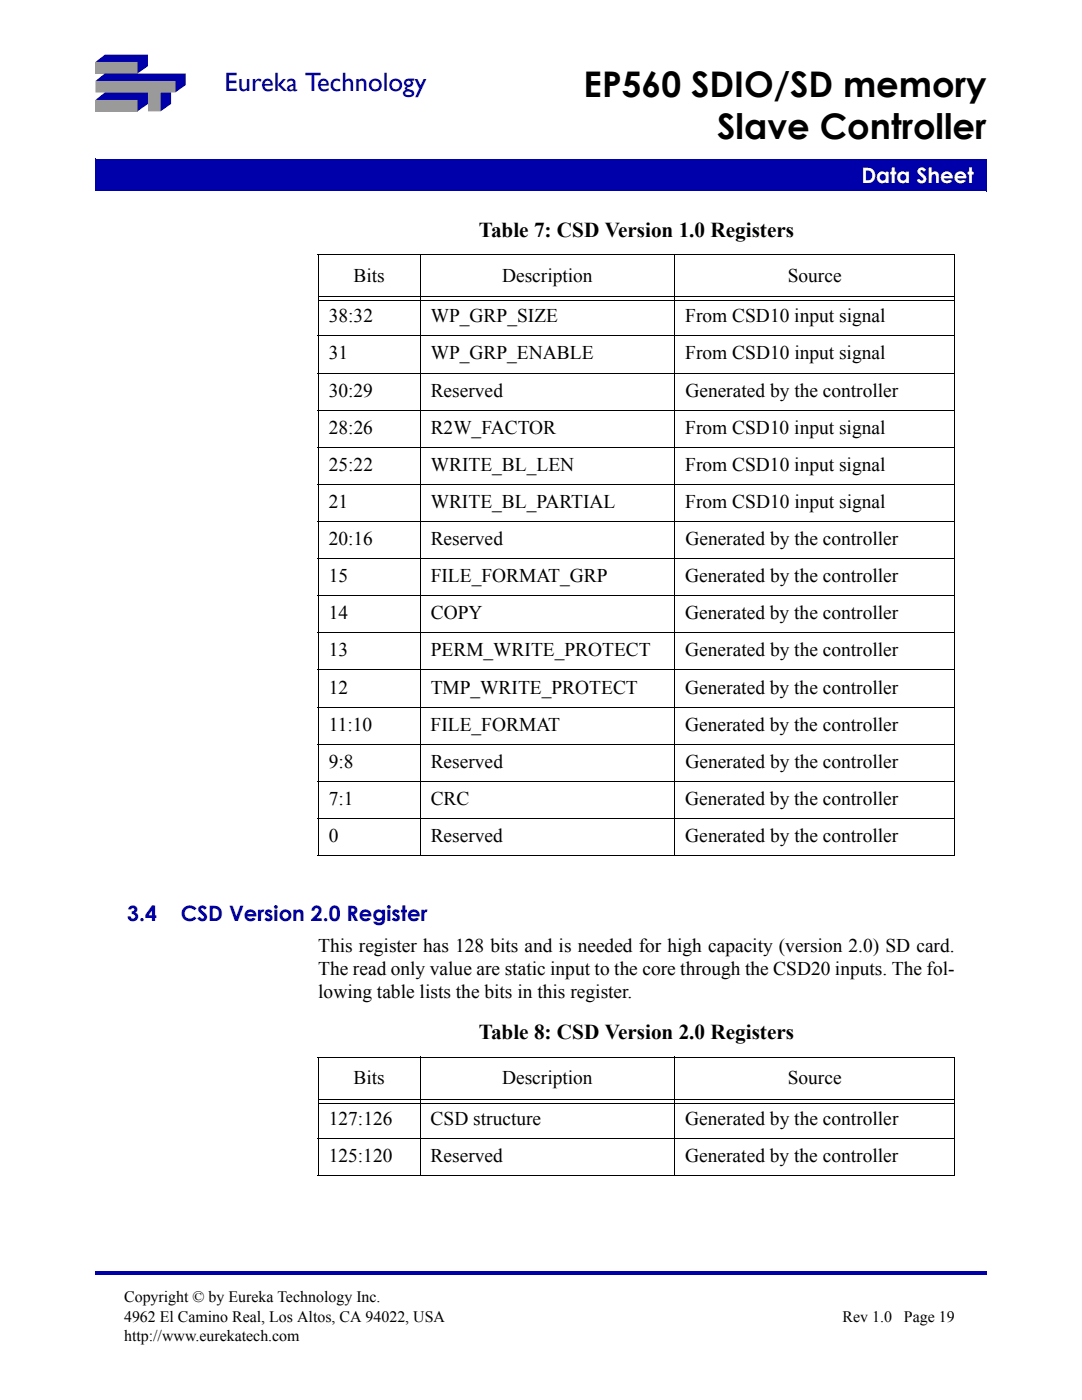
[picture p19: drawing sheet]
<svg xmlns="http://www.w3.org/2000/svg" width="216mm" height="279mm" viewBox="0 0 216 279" stroke-linecap="round" stroke-linejoin="round" font-family="sans-serif">
<defs><g id="words">
<g font-size="7">
<text x="116.5" y="19.3">EP560 SDIO/SD memory</text>
<text x="143.1" y="27.8">Slave Controller</text>
</g>
<text font-size="5.3" fill="#00a" x="44.8" y="18.2">Eureka Technology</text>
<text font-size="4.2" fill="#fff" x="171.9" y="36.5">Data Sheet</text>
<g font-size="4.2">
<text x="95.5" y="47.3">Table 7: CSD Version 1.0 Registers</text>
<text x="95.5" y="207.4">Table 8: CSD Version 2.0 Registers</text>
</g>
<g font-size="4.2" fill="#00a">
<text x="25.4" y="183.8">3.4</text>
<text x="36.1" y="183.8">CSD Version 2.0 Register</text>
</g>
<g font-size="3.9">
<text x="70.5" y="56.2">Bits</text>
<text x="100.2" y="56.2">Description</text>
<text x="157.2" y="56.2">Source</text>
<text x="65.6" y="64.3">38:32</text>
<text x="85.9" y="64.3">WP_GRP_SIZE</text>
<text x="136.7" y="64.3">From CSD10 input signal</text>
<text x="65.6" y="71.7">31</text>
<text x="85.9" y="71.7">WP_GRP_ENABLE</text>
<text x="136.7" y="71.7">From CSD10 input signal</text>
<text x="65.6" y="79.1">30:29</text>
<text x="85.9" y="79.1">Reserved</text>
<text x="136.8" y="79.1">Generated by the controller</text>
<text x="65.6" y="86.6">28:26</text>
<text x="85.9" y="86.6">R2W_FACTOR</text>
<text x="136.7" y="86.6">From CSD10 input signal</text>
<text x="65.6" y="94">25:22</text>
<text x="85.9" y="94">WRITE_BL_LEN</text>
<text x="136.7" y="94">From CSD10 input signal</text>
<text x="65.6" y="101.4">21</text>
<text x="85.9" y="101.4">WRITE_BL_PARTIAL</text>
<text x="136.7" y="101.4">From CSD10 input signal</text>
<text x="65.6" y="108.8">20:16</text>
<text x="85.9" y="108.8">Reserved</text>
<text x="136.8" y="108.8">Generated by the controller</text>
<text x="65.6" y="116.2">15</text>
<text x="85.9" y="116.2">FILE_FORMAT_GRP</text>
<text x="136.7" y="116.2">Generated by the controller</text>
<text x="65.6" y="123.6">14</text>
<text x="85.9" y="123.6">COPY</text>
<text x="136.7" y="123.6">Generated by the controller</text>
<text x="65.6" y="131">13</text>
<text x="85.9" y="131">PERM_WRITE_PROTECT</text>
<text x="136.7" y="131">Generated by the controller</text>
<text x="65.6" y="138.4">12</text>
<text x="85.9" y="138.4">TMP_WRITE_PROTECT</text>
<text x="136.7" y="138.4">Generated by the controller</text>
<text x="65.6" y="145.8">11:10</text>
<text x="85.9" y="145.8">FILE_FORMAT</text>
<text x="136.7" y="145.8">Generated by the controller</text>
<text x="65.6" y="153.2">9:8</text>
<text x="85.9" y="153.2">Reserved</text>
<text x="136.8" y="153.2">Generated by the controller</text>
<text x="65.6" y="160.6">7:1</text>
<text x="85.9" y="160.6">CRC</text>
<text x="136.7" y="160.6">Generated by the controller</text>
<text x="65.6" y="168">0</text>
<text x="85.9" y="168">Reserved</text>
<text x="136.7" y="168">Generated by the controller</text>
<text x="63.5" y="189.9">This register has 128 bits and is needed for high capacity (version 2.0) SD card.</text>
<text x="63.5" y="194.5">The read only value are static input to the core through the CSD20 inputs. The fol-</text>
<text x="63.5" y="199.1">lowing table lists the bits in this register.</text>
<text x="70.5" y="216.4">Bits</text>
<text x="100.2" y="216.4">Description</text>
<text x="157.2" y="216.4">Source</text>
<text x="65.6" y="224.5">127:126</text>
<text x="85.9" y="224.5">CSD structure</text>
<text x="136.7" y="224.5">Generated by the controller</text>
<text x="65.6" y="231.9">125:120</text>
<text x="85.9" y="231.9">Reserved</text>
<text x="136.7" y="231.9">Generated by the controller</text>
</g>
<g font-size="3.2">
<text x="24.8" y="259.9">Copyright © by Eureka Technology Inc.</text>
<text x="24.8" y="263.8">4962 El Camino Real, Los Altos, CA 94022, USA</text>
<text x="168.1" y="263.7">Rev 1.0</text>
<text x="180.4" y="263.7">Page 19</text>
<text x="24.8" y="267.7">http://www.eurekatech.com</text>
</g>
</g></defs>
<g fill="#00a">
<path d="M19 253.7h177.8v.7h-177.8z"/>
<path d="M19 31.8h177.8v6.3h-177.8z"/>
</g>
<path d="M19 38.1h177.8M19 31.7v6.4M19 31.8h177.9M196.8 31.8v6.4" fill="none" stroke="#00a" stroke-width=".2"/>
<path d="M103.5 14.6h93.3v14h-93.3z" fill="#fff"/>
<g fill="#9a9a9a">
<path d="M19 12.4h8.4v2.3h-8.4z"/>
<path d="M19 19.9h8.4v2.3h-8.4z"/>
</g>
<path d="M19 16.2h16v2.3h-3v3.7h-2.5v-3.7h-10.5z" fill-rule="evenodd" fill="#9a9a9a"/>
<g fill="#00a">
<path d="M32 18.5h2.1v2.2l-2.1 1.5z"/>
<path d="M19 16.2l1.9-1.5h16.2v2.3l-2.1 1.5v-2.3z" fill-rule="evenodd"/>
<path d="M19 12.4l1.9-1.5h8.6v2.3l-2.1 1.5v-2.3z" fill-rule="evenodd"/>
<path d="M19 19.9l1.9-1.4h8.6v2.2l-2.1 1.5v-2.3z" fill-rule="evenodd"/>
</g>
<g fill="none" stroke="#000" stroke-width=".2">
<path d="M63.4 50.8h127.2M63.5 50.9v119.8M63.6 59.2h126.8M83.8 50.7v120.1M134.6 50.7v120.1M190.5 50.9v119.8M63.4 67h127.2M63.4 74.4h127.2M63.6 60h126.8M63.4 81.9h127.2M63.4 89.3h127.2M63.4 96.7h127.2"/>
<path d="M63.4 104.1h127.2M63.4 111.5h127.2M63.4 118.9h127.2M63.4 126.3h127.2M63.4 133.7h127.2M63.4 141.1h127.2M63.4 148.5h127.2M63.4 155.9h127.2M63.4 163.3h127.2M63.4 170.8h127.2M63.4 211h127.2M63.5 211.1v23.4"/>
<path d="M63.6 219.4h126.8M83.8 210.9v23.8M134.6 210.9v23.8M190.5 211.1v23.4M63.4 227.2h127.2M63.4 234.6h127.2M63.6 220.2h126.8"/>
</g>
<use href="#words"/>
</svg>
